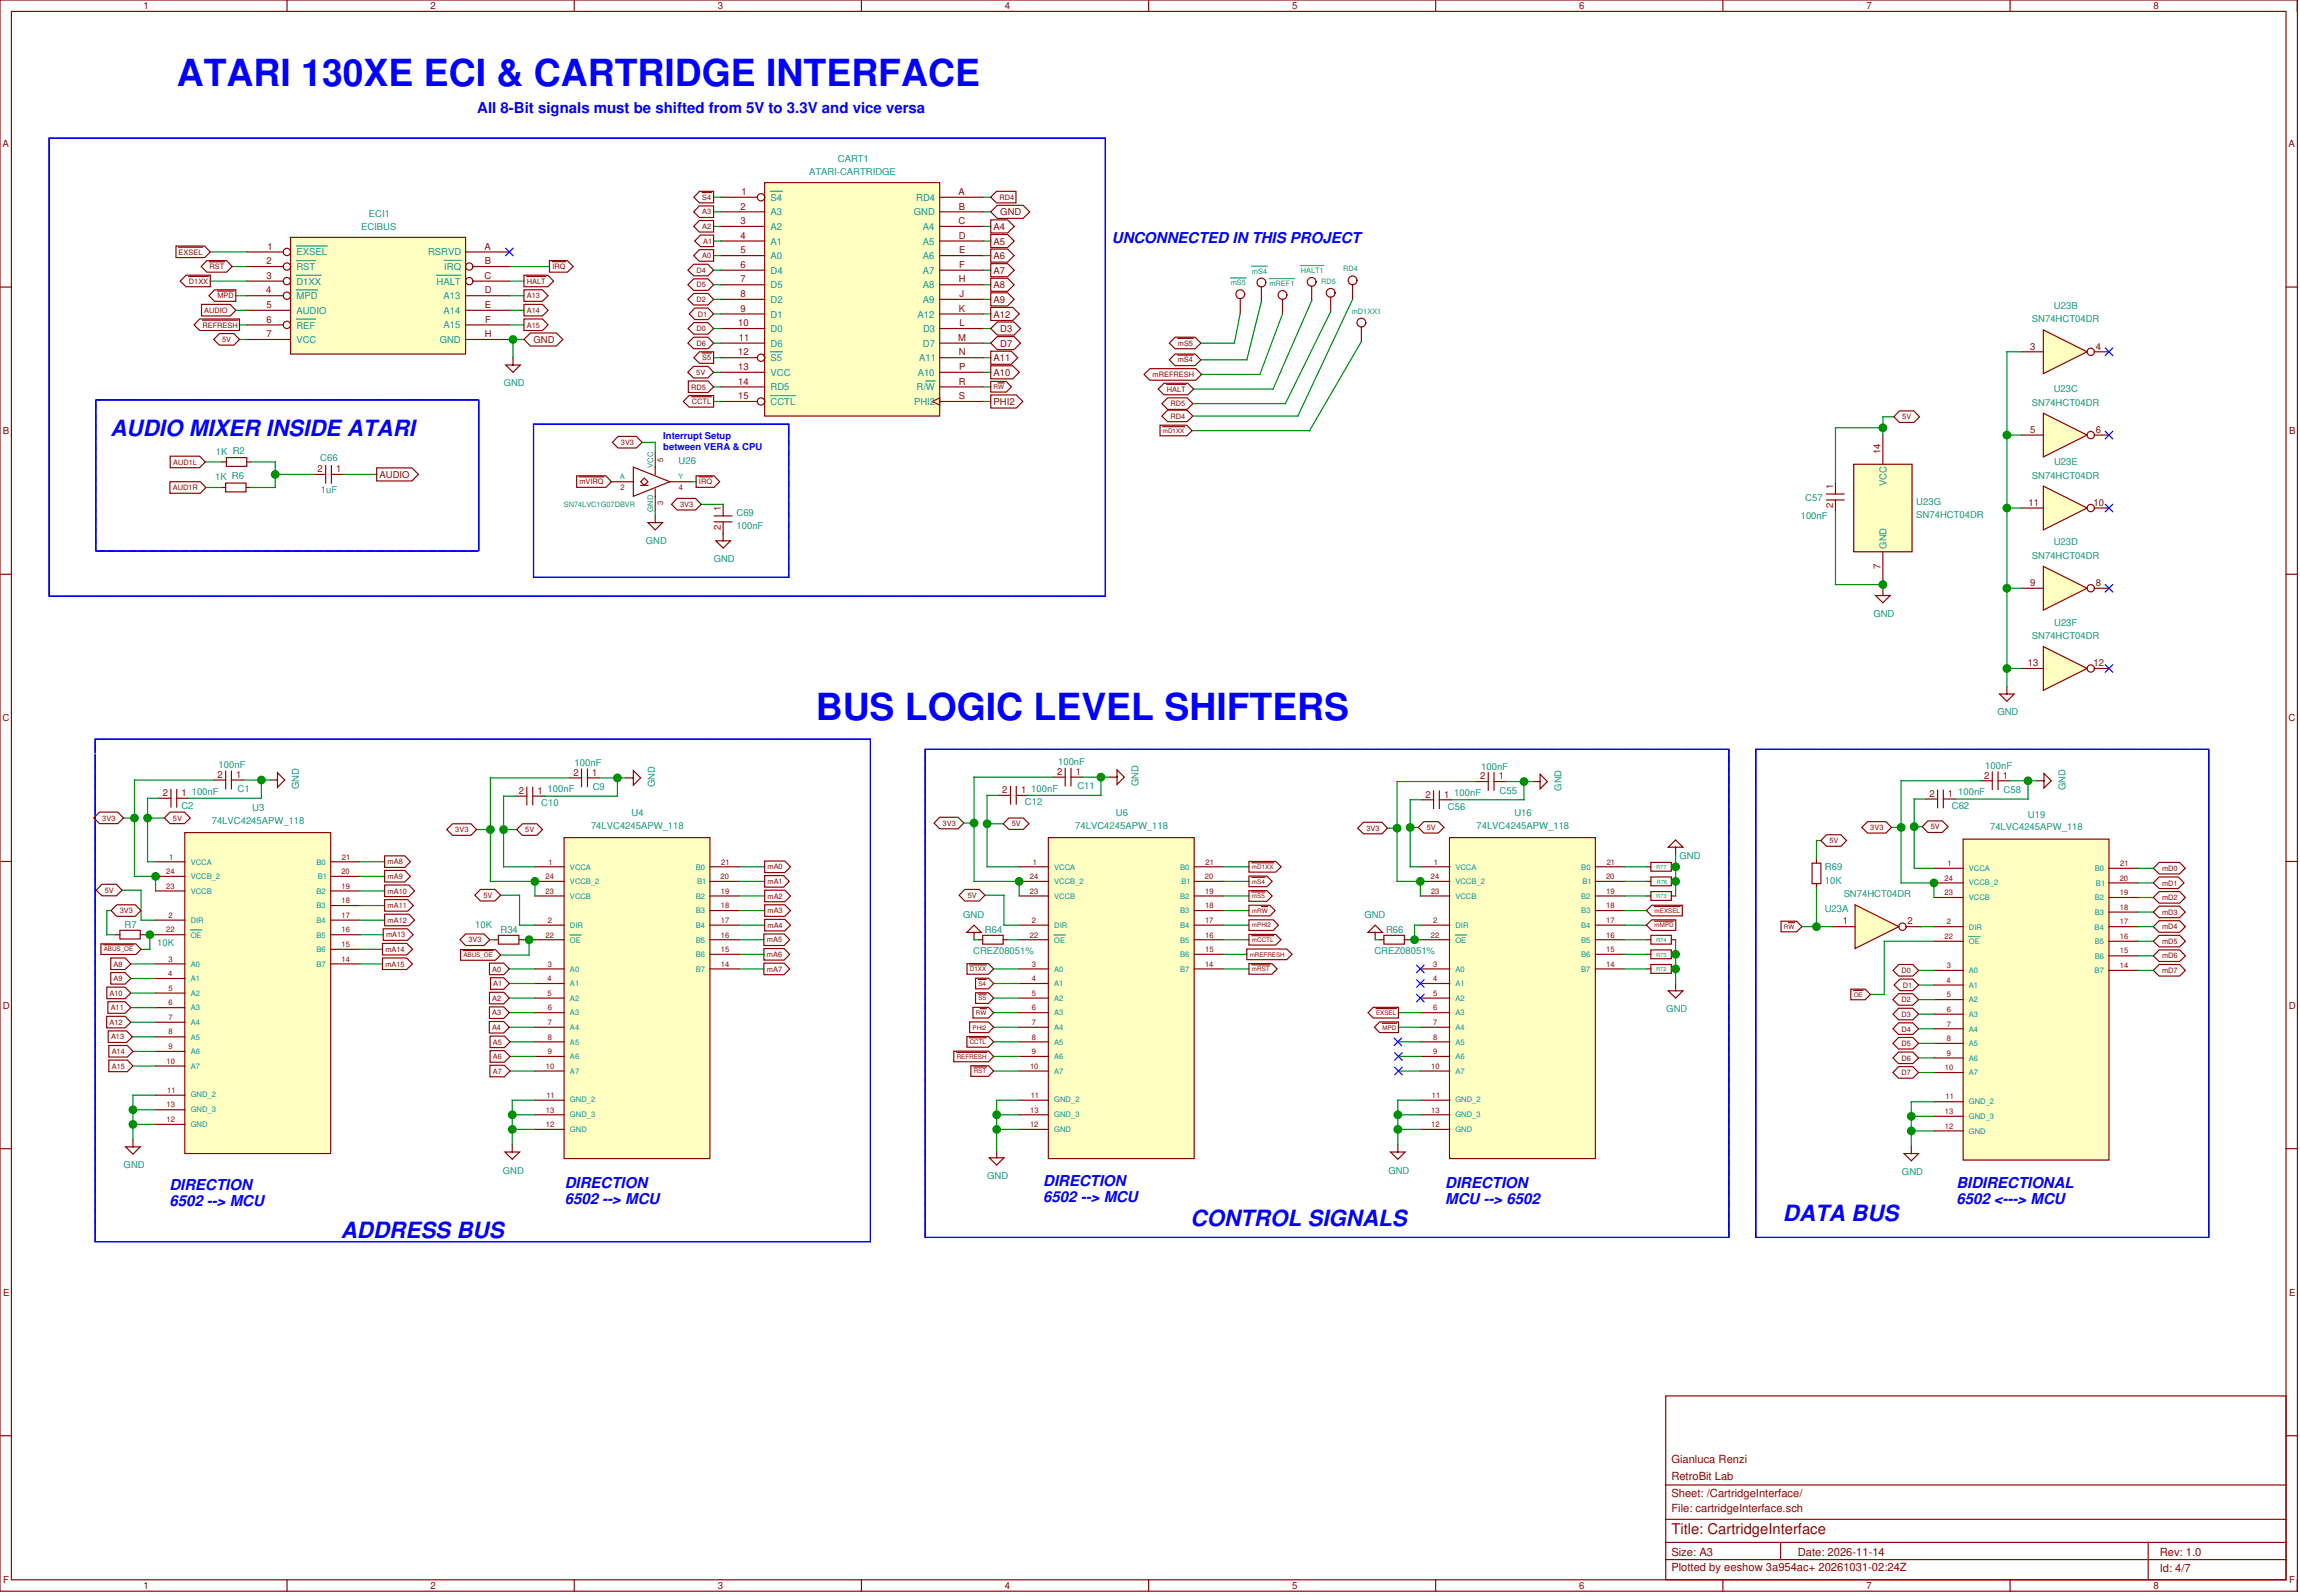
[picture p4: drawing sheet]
<svg xmlns="http://www.w3.org/2000/svg" width="334mm" height="231mm" viewBox="0 0 334 231" stroke-linecap="round" stroke-linejoin="round" font-family="sans-serif">
<defs><g id="words">
<g font-size="5.4" fill="#00f">
<text x="25.6" y="12.5">ATARI 130XE ECI &amp; CARTRIDGE INTERFACE</text>
<text x="118.4" y="104.5">BUS LOGIC LEVEL SHIFTERS</text>
</g>
<g font-size="3.2" fill="#00f">
<text x="16" y="63.3">AUDIO MIXER INSIDE ATARI</text>
<text x="49.5" y="179.6">ADDRESS BUS</text>
<text x="172.8" y="177.9">CONTROL SIGNALS</text>
<text x="258.7" y="177.2">DATA BUS</text>
</g>
<g font-size="2.2" fill="#00f">
<text x="69.3" y="16.4">All 8-Bit signals must be shifted from 5V to 3.3V and vice versa</text>
<text x="161.3" y="35.3">UNCONNECTED IN THIS PROJECT</text>
<text x="24.6" y="172.6">DIRECTION</text>
<text x="82" y="172.3">DIRECTION</text>
<text x="151.4" y="172.1">DIRECTION</text>
<text x="209.7" y="172.4">DIRECTION</text>
<text x="283.9" y="172.4">BIDIRECTIONAL</text>
<text x="24.6" y="175">6502 --&gt; MCU</text>
<text x="82" y="174.6">6502 --&gt; MCU</text>
<text x="151.4" y="174.4">6502 --&gt; MCU</text>
<text x="209.7" y="174.8">MCU --&gt; 6502</text>
<text x="283.9" y="174.8">6502 &lt;---&gt; MCU</text>
</g>
<text font-size="2.1" fill="#900000" x="242.5" y="222.5">Title: CartridgeInterface</text>
<g font-size="1.6" fill="#900000">
<text x="242.5" y="212.3">Gianluca Renzi</text>
<text x="242.5" y="214.8">RetroBit Lab</text>
<text x="242.5" y="217.1">Sheet: /CartridgeInterface/</text>
<text x="242.5" y="219.4">File: cartridgeInterface.sch</text>
<text x="242.5" y="225.7">Size: A3</text>
<text x="242.5" y="227.9">Plotted by eeshow 3a954ac+ 20261031-02:24Z</text>
<text x="260.9" y="225.7">Date: 2026-11-14</text>
<text x="313.4" y="225.7">Rev: 1.0</text>
<text x="313.4" y="228.1">Id: 4/7</text>
</g>
<g font-size="1.4" fill="#900000">
<text x="20.8" y="1.3">1</text>
<text x="62.5" y="1.3">2</text>
<text x="104.2" y="1.3">3</text>
<text x="145.8" y="1.3">4</text>
<text x="187.5" y="1.3">5</text>
<text x="229.2" y="1.3">6</text>
<text x="270.8" y="1.3">7</text>
<text x="312.5" y="1.3">8</text>
<text x=".4" y="21.3">A</text>
<text x="332.1" y="21.3">A</text>
<text x="107.6" y="28.3">1</text>
<text x="139.1" y="28.3">A</text>
<text x="107.4" y="34.6">4</text>
<text x="107.4" y="30.4">2</text>
<text x="107.4" y="32.5">3</text>
<text x="139.1" y="32.5">C</text>
<text x="139.1" y="34.6">D</text>
<text x="139.1" y="30.4">B</text>
<text x="144.2" y="33.4">A4</text>
<text x="144.2" y="35.5">A5</text>
<text x="145.1" y="31.2">GND</text>
<text x="38.7" y="38.3">2</text>
<text x="38.7" y="40.4">3</text>
<text x="38.8" y="36.2">1</text>
<text x="70.3" y="36.2">A</text>
<text x="70.3" y="40.4">C</text>
<text x="70.4" y="38.3">B</text>
<text x="107.4" y="36.7">5</text>
<text x="107.4" y="41">7</text>
<text x="107.4" y="38.9">6</text>
<text x="139.1" y="41">H</text>
<text x="139.2" y="36.8">E</text>
<text x="139.2" y="38.9">F</text>
<text x="144.2" y="37.6">A6</text>
<text x="144.2" y="39.7">A7</text>
<text x="144.2" y="41.8">A8</text>
<text x="38.6" y="42.6">4</text>
<text x="38.7" y="44.7">5</text>
<text x="38.7" y="46.8">6</text>
<text x="70.3" y="42.6">D</text>
<text x="70.4" y="44.7">E</text>
<text x="70.4" y="46.8">F</text>
<text x="107.1" y="47.3">10</text>
<text x="107.4" y="43.1">8</text>
<text x="107.4" y="45.2">9</text>
<text x="139.1" y="45.2">K</text>
<text x="139.2" y="47.3">L</text>
<text x="139.2" y="43.1">J</text>
<text x="144.2" y="43.9">A9</text>
<text x="144.2" y="46.1">A12</text>
<text x="38.7" y="48.9">7</text>
<text x="70.3" y="48.9">H</text>
<text x="77.4" y="49.8">GND</text>
<text x="107.1" y="51.6">12</text>
<text x="107.1" y="53.7">13</text>
<text x="107.2" y="49.5">11</text>
<text x="139.1" y="49.5">M</text>
<text x="139.1" y="51.6">N</text>
<text x="139.2" y="53.7">P</text>
<text x="144.2" y="52.4">A11</text>
<text x="145.1" y="48.2">D3</text>
<text x="145.1" y="50.3">D7</text>
<text x="294.6" y="50.7">3</text>
<text x="304.1" y="50.7">4</text>
<text x="107.1" y="55.8">14</text>
<text x="107.1" y="57.9">15</text>
<text x="139.1" y="55.8">R</text>
<text x="139.1" y="57.9">S</text>
<text x="144.2" y="54.5">A10</text>
<text x="144.2" y="58.8">PHI2</text>
<text x=".4" y="63">B</text>
<text x="272.9" y="65.9" transform="rotate(-90 272.9 65.9)">14</text>
<text x="294.6" y="62.8">5</text>
<text x="304.1" y="62.8">6</text>
<text x="332.1" y="63">B</text>
<text x="46.1" y="68.5">2</text>
<text x="48.8" y="68.5">1</text>
<text x="55.1" y="69.3">AUDIO</text>
<text x="266" y="71" transform="rotate(-90 266 71)">1</text>
<text x="104.6" y="76.9" transform="rotate(-90 104.6 76.9)">2</text>
<text x="104.6" y="74.2" transform="rotate(-90 104.6 74.2)">1</text>
<text x="266" y="73.7" transform="rotate(-90 266 73.7)">2</text>
<text x="294.3" y="73.4">11</text>
<text x="303.8" y="73.4">10</text>
<text x="272.9" y="82.5" transform="rotate(-90 272.9 82.5)">7</text>
<text x="294.6" y="85">9</text>
<text x="304.1" y="85">8</text>
<text x="294.2" y="96.6">13</text>
<text x="303.8" y="96.7">12</text>
<text x=".4" y="104.7">C</text>
<text x="332.1" y="104.7">C</text>
<text x="31.6" y="112.9">2</text>
<text x="34.3" y="112.9">1</text>
<text x="83.2" y="112.5">2</text>
<text x="85.9" y="112.5">1</text>
<text x="153.4" y="112.4">2</text>
<text x="156.1" y="112.4">1</text>
<text x="214.8" y="113.1">2</text>
<text x="217.5" y="113.1">1</text>
<text x="287.9" y="113">2</text>
<text x="290.6" y="113">1</text>
<text x="23.6" y="115.5">2</text>
<text x="26.3" y="115.5">1</text>
<text x="75.3" y="115.2">2</text>
<text x="78" y="115.2">1</text>
<text x="145.4" y="115.1">2</text>
<text x="148.2" y="115.1">1</text>
<text x="206.8" y="115.7">2</text>
<text x="209.5" y="115.7">1</text>
<text x="280" y="115.6">2</text>
<text x="282.6" y="115.6">1</text>
<text x="267.4" y="134.1">1</text>
<text x="276.8" y="134.1">2</text>
<text x=".4" y="146.3">D</text>
<text x="332.1" y="146.3">D</text>
<text x=".4" y="188">E</text>
<text x="332.1" y="188">E</text>
<text x=".5" y="229.7">F</text>
<text x="20.8" y="230.6">1</text>
<text x="62.5" y="230.6">2</text>
<text x="104.2" y="230.5">3</text>
<text x="145.8" y="230.6">4</text>
<text x="187.5" y="230.5">5</text>
<text x="229.2" y="230.5">6</text>
<text x="270.8" y="230.6">7</text>
<text x="312.5" y="230.5">8</text>
<text x="332.2" y="229.7">F</text>
</g>
<g font-size="1.4" fill="#009090">
<text x="121.6" y="23.5">CART1</text>
<text x="111.8" y="29.1">S4</text>
<text x="117.4" y="25.5">ATARI-CARTRIDGE</text>
<text x="132.9" y="29.1">RD4</text>
<text x="52.4" y="33.4">ECIBUS</text>
<text x="53.5" y="31.4">ECI1</text>
<text x="111.8" y="31.2">A3</text>
<text x="111.8" y="33.4">A2</text>
<text x="111.8" y="35.5">A1</text>
<text x="132.6" y="31.2">GND</text>
<text x="133.9" y="33.4">A4</text>
<text x="133.9" y="35.5">A5</text>
<text x="43" y="37.1">EXSEL</text>
<text x="43" y="39.2">RST</text>
<text x="43" y="41.3">D1XX</text>
<text x="62.1" y="37.1">RSRVD</text>
<text x="63.3" y="41.3">HALT</text>
<text x="64.5" y="39.2">IRQ</text>
<text x="111.8" y="37.6">A0</text>
<text x="111.8" y="39.7">D4</text>
<text x="111.8" y="41.8">D5</text>
<text x="133.9" y="39.7">A7</text>
<text x="133.9" y="37.6">A6</text>
<text x="133.9" y="41.8">A8</text>
<text x="43" y="43.4">MPD</text>
<text x="43" y="45.5">AUDIO</text>
<text x="43" y="47.7">REF</text>
<text x="64.3" y="45.6">A14</text>
<text x="64.4" y="47.7">A15</text>
<text x="64.4" y="43.4">A13</text>
<text x="111.8" y="44">D2</text>
<text x="111.8" y="46.1">D1</text>
<text x="133.1" y="46.1">A12</text>
<text x="133.9" y="43.9">A9</text>
<text x="294.8" y="46.8">SN74HCT04DR</text>
<text x="298" y="44.9">U23B</text>
<text x="43" y="49.8">VCC</text>
<text x="63.8" y="49.8">GND</text>
<text x="111.8" y="48.2">D0</text>
<text x="111.8" y="50.3">D6</text>
<text x="111.8" y="52.4">S5</text>
<text x="133.4" y="52.4">A11</text>
<text x="133.9" y="50.3">D7</text>
<text x="133.9" y="48.2">D3</text>
<text x="73.1" y="56.1">GND</text>
<text x="111.8" y="54.5">VCC</text>
<text x="111.8" y="56.6">RD5</text>
<text x="111.8" y="58.8">CCTL</text>
<text x="132.6" y="58.8">PHI2</text>
<text x="133" y="56.7">R/W</text>
<text x="133.2" y="54.5">A10</text>
<text x="294.8" y="58.9">SN74HCT04DR</text>
<text x="298" y="56.9">U23C</text>
<text x="31.3" y="66">1K R2</text>
<text x="31.2" y="69.7">1K R6</text>
<text x="46.5" y="66.9">C66</text>
<text x="46.6" y="71.6">1uF</text>
<text x="98.5" y="67.3">U26</text>
<text x="273.7" y="70.6" transform="rotate(-90 273.7 70.6)">VCC</text>
<text x="294.8" y="69.4">SN74HCT04DR</text>
<text x="298" y="67.5">U23E</text>
<text x="106.9" y="76.8">100nF</text>
<text x="106.9" y="74.8">C69</text>
<text x="261.3" y="75.3">100nF</text>
<text x="261.9" y="72.6">C57</text>
<text x="278.1" y="75.2">SN74HCT04DR</text>
<text x="278.1" y="73.2">U23G</text>
<text x="93.7" y="78.9">GND</text>
<text x="103.6" y="81.6">GND</text>
<text x="273.7" y="79.6" transform="rotate(-90 273.7 79.6)">GND</text>
<text x="294.8" y="81.1">SN74HCT04DR</text>
<text x="298" y="79.1">U23D</text>
<text x="271.8" y="89.5">GND</text>
<text x="294.8" y="92.7">SN74HCT04DR</text>
<text x="298.1" y="90.8">U23F</text>
<text x="289.8" y="103.8">GND</text>
<text x="31.7" y="111.5">100nF</text>
<text x="83.4" y="111.2">100nF</text>
<text x="153.5" y="111">100nF</text>
<text x="214.9" y="111.7">100nF</text>
<text x="288.1" y="111.6">100nF</text>
<text x="26.3" y="117.4">C2</text>
<text x="27.8" y="115.3">100nF</text>
<text x="30.7" y="119.5">74LVC4245APW_118</text>
<text x="34.5" y="115">C1</text>
<text x="36.6" y="117.7">U3</text>
<text x="43.4" y="114.5" transform="rotate(-90 43.4 114.5)">GND</text>
<text x="78.5" y="117">C10</text>
<text x="79.5" y="115">100nF</text>
<text x="86" y="114.6">C9</text>
<text x="91.6" y="118.5">U4</text>
<text x="95" y="114.2" transform="rotate(-90 95 114.2)">GND</text>
<text x="148.7" y="116.9">C12</text>
<text x="149.6" y="114.9">100nF</text>
<text x="156.3" y="114.5">C11</text>
<text x="161.9" y="118.5">U6</text>
<text x="165.2" y="114.1" transform="rotate(-90 165.2 114.1)">GND</text>
<text x="210.1" y="117.5">C56</text>
<text x="211" y="115.5">100nF</text>
<text x="217.6" y="115.2">C55</text>
<text x="219.7" y="118.5">U16</text>
<text x="226.6" y="114.7" transform="rotate(-90 226.6 114.7)">GND</text>
<text x="283.2" y="117.4">C62</text>
<text x="284.1" y="115.4">100nF</text>
<text x="290.7" y="115.1">C58</text>
<text x="294.3" y="118.7">U19</text>
<text x="299.7" y="114.6" transform="rotate(-90 299.7 114.6)">GND</text>
<text x="85.8" y="120.3">74LVC4245APW_118</text>
<text x="156" y="120.3">74LVC4245APW_118</text>
<text x="214.2" y="120.3">74LVC4245APW_118</text>
<text x="243.7" y="124.6">GND</text>
<text x="288.8" y="120.5">74LVC4245APW_118</text>
<text x="264.8" y="128.2">10K</text>
<text x="264.8" y="126.3">R69</text>
<text x="267.5" y="130.2">SN74HCT04DR</text>
<text x="18.1" y="134.7">R7</text>
<text x="22.8" y="137.3">10K</text>
<text x="68.9" y="134.6">10K</text>
<text x="72.6" y="135.4">R34</text>
<text x="139.8" y="133.2">GND</text>
<text x="142.9" y="135.4">R64</text>
<text x="198" y="133.2">GND</text>
<text x="201.1" y="135.4">R66</text>
<text x="264.8" y="132.3">U23A</text>
<text x="141.2" y="138.5">CREZ08051%</text>
<text x="199.4" y="138.5">CREZ08051%</text>
<text x="241.8" y="146.9">GND</text>
<text x="17.9" y="169.5">GND</text>
<text x="73" y="170.3">GND</text>
<text x="143.2" y="171.1">GND</text>
<text x="201.5" y="170.3">GND</text>
<text x="276" y="170.5">GND</text>
</g>
<g font-size="1.4" fill="#00f">
<text x="96.2" y="63.7">Interrupt Setup</text>
<text x="96.2" y="65.3">between VERA &amp; CPU</text>
</g>
<g font-size="1.1" fill="#900000">
<text x="101.9" y="29">S4</text>
<text x="145" y="29">RD4</text>
<text x="101.9" y="33.2">A2</text>
<text x="101.9" y="31.1">A3</text>
<text x="102.1" y="35.4">A1</text>
<text x="25.9" y="36.9">EXSEL</text>
<text x="27.4" y="41.2">D1XX</text>
<text x="30.4" y="39.1">RST</text>
<text x="76.4" y="41.2">HALT</text>
<text x="80.1" y="39">IRQ</text>
<text x="101" y="39.6">D4</text>
<text x="101.1" y="41.7">D5</text>
<text x="101.9" y="37.5">A0</text>
<text x="29.4" y="47.5">REFRESH</text>
<text x="29.6" y="45.4">AUDIO</text>
<text x="31.6" y="43.3">MPD</text>
<text x="76.4" y="43.3">A13</text>
<text x="76.4" y="45.4">A14</text>
<text x="76.4" y="47.5">A15</text>
<text x="101.1" y="43.8">D2</text>
<text x="101.2" y="45.9">D1</text>
<text x="32.2" y="49.6">5V</text>
<text x="101.1" y="50.2">D6</text>
<text x="101.1" y="48.1">D0</text>
<text x="101.9" y="52.3">S5</text>
<text x="170.9" y="52.6">mS4</text>
<text x="170.9" y="50.2">mS5</text>
<text x="100.3" y="56.5">RD5</text>
<text x="100.4" y="58.6">CCTL</text>
<text x="101" y="54.4">5V</text>
<text x="167.2" y="54.7">mREFRESH</text>
<text x="169.3" y="56.8">HALT</text>
<text x="169.8" y="58.9">RD5</text>
<text x="90.1" y="64.6">3V3</text>
<text x="169.8" y="60.8">RD4</text>
<text x="276" y="60.9">5V</text>
<text x="25.1" y="71.1">AUD1R</text>
<text x="25.1" y="67.4">AUD1L</text>
<text x="84.1" y="70.3">mVIRQ</text>
<text x="90" y="71.1">2</text>
<text x="96.2" y="67" transform="rotate(-90 96.2 67)">5</text>
<text x="98.5" y="71.1">4</text>
<text x="101.4" y="70.3">IRQ</text>
<text x="96.2" y="73.3" transform="rotate(-90 96.2 73.3)">3</text>
<text x="98.7" y="73.6">3V3</text>
<text x="14.8" y="119.1">3V3</text>
<text x="25.1" y="119.1">5V</text>
<text x="136.8" y="119.8">3V3</text>
<text x="146.8" y="119.9">5V</text>
<text x="24.6" y="124.7">1</text>
<text x="49.6" y="124.7">21</text>
<text x="56.2" y="125.4">mA8</text>
<text x="66.1" y="120.8">3V3</text>
<text x="76.2" y="120.8">5V</text>
<text x="79.6" y="125.5">1</text>
<text x="104.6" y="125.5">21</text>
<text x="149.9" y="125.5">1</text>
<text x="174.9" y="125.5">21</text>
<text x="198.3" y="120.5">3V3</text>
<text x="207" y="120.4">5V</text>
<text x="208.1" y="125.5">1</text>
<text x="233.1" y="125.5">21</text>
<text x="265.4" y="122.4">5V</text>
<text x="271.4" y="120.4">3V3</text>
<text x="280.1" y="120.3">5V</text>
<text x="282.6" y="125.7">1</text>
<text x="307.7" y="125.7">21</text>
<text x="15.2" y="129.5">5V</text>
<text x="24.1" y="126.8">24</text>
<text x="24.1" y="128.9">23</text>
<text x="49.5" y="126.8">20</text>
<text x="49.6" y="131">18</text>
<text x="49.6" y="128.9">19</text>
<text x="56.2" y="127.5">mA9</text>
<text x="56.2" y="129.7">mA10</text>
<text x="56.2" y="131.8">mA11</text>
<text x="70.1" y="130.3">5V</text>
<text x="79.2" y="127.6">24</text>
<text x="79.2" y="129.7">23</text>
<text x="104.6" y="127.6">20</text>
<text x="104.6" y="131.8">18</text>
<text x="104.6" y="129.7">19</text>
<text x="111.4" y="126.1">mA0</text>
<text x="111.4" y="130.4">mA2</text>
<text x="111.4" y="128.3">mA1</text>
<text x="140.4" y="130.3">5V</text>
<text x="149.4" y="127.6">24</text>
<text x="149.4" y="129.7">23</text>
<text x="174.8" y="127.6">20</text>
<text x="174.9" y="131.8">18</text>
<text x="174.9" y="129.7">19</text>
<text x="207.6" y="127.6">24</text>
<text x="207.6" y="129.7">23</text>
<text x="233" y="127.6">20</text>
<text x="233.1" y="131.8">18</text>
<text x="233.1" y="129.7">19</text>
<text x="282.2" y="127.8">24</text>
<text x="282.2" y="129.9">23</text>
<text x="307.6" y="127.8">20</text>
<text x="307.6" y="132">18</text>
<text x="307.6" y="129.9">19</text>
<text x="313.7" y="126.4">mD0</text>
<text x="313.7" y="128.5">mD1</text>
<text x="313.7" y="130.6">mD2</text>
<text x="17.4" y="132.5">3V3</text>
<text x="24.1" y="135.3">22</text>
<text x="24.4" y="133.2">2</text>
<text x="49.6" y="133.2">17</text>
<text x="49.6" y="137.4">15</text>
<text x="49.6" y="135.3">16</text>
<text x="56" y="136">mA13</text>
<text x="56.2" y="133.9">mA12</text>
<text x="68" y="136.7">3V3</text>
<text x="79.2" y="136">22</text>
<text x="79.5" y="133.9">2</text>
<text x="104.6" y="133.9">17</text>
<text x="104.6" y="136">16</text>
<text x="111.3" y="136.7">mA5</text>
<text x="111.4" y="134.6">mA4</text>
<text x="111.4" y="132.5">mA3</text>
<text x="149.4" y="136">22</text>
<text x="149.7" y="133.9">2</text>
<text x="174.9" y="133.9">17</text>
<text x="174.9" y="136">16</text>
<text x="207.6" y="136">22</text>
<text x="207.9" y="133.9">2</text>
<text x="233.1" y="133.9">17</text>
<text x="233.1" y="136">16</text>
<text x="282.2" y="136.2">22</text>
<text x="282.5" y="134.1">2</text>
<text x="307.6" y="134.1">17</text>
<text x="307.6" y="136.2">16</text>
<text x="313.7" y="132.7">mD3</text>
<text x="313.7" y="137">mD5</text>
<text x="313.7" y="134.8">mD4</text>
<text x="16.5" y="140.2">A8</text>
<text x="16.5" y="142.4">A9</text>
<text x="24.4" y="141.6">4</text>
<text x="24.4" y="143.7">5</text>
<text x="24.4" y="139.5">3</text>
<text x="49.6" y="139.5">14</text>
<text x="55.9" y="138.1">mA14</text>
<text x="55.9" y="140.2">mA15</text>
<text x="71.4" y="141">A0</text>
<text x="71.6" y="143.1">A1</text>
<text x="79.5" y="142.4">4</text>
<text x="79.5" y="140.3">3</text>
<text x="104.6" y="140.3">14</text>
<text x="104.6" y="138.1">15</text>
<text x="111.3" y="138.8">mA6</text>
<text x="111.3" y="141">mA7</text>
<text x="149.7" y="142.4">4</text>
<text x="149.7" y="140.3">3</text>
<text x="174.9" y="140.3">14</text>
<text x="174.9" y="138.1">15</text>
<text x="207.9" y="142.4">4</text>
<text x="207.9" y="140.3">3</text>
<text x="233.1" y="140.3">14</text>
<text x="233.1" y="138.1">15</text>
<text x="275.9" y="141.2">D0</text>
<text x="276.1" y="143.3">D1</text>
<text x="282.5" y="142.6">4</text>
<text x="282.5" y="140.5">3</text>
<text x="307.6" y="140.5">14</text>
<text x="307.6" y="138.3">15</text>
<text x="313.7" y="139.1">mD6</text>
<text x="313.7" y="141.2">mD7</text>
<text x="15.9" y="148.7">A12</text>
<text x="15.9" y="144.5">A10</text>
<text x="16.1" y="146.6">A11</text>
<text x="24.4" y="148">7</text>
<text x="24.4" y="145.9">6</text>
<text x="71.4" y="149.4">A4</text>
<text x="71.4" y="145.2">A2</text>
<text x="71.4" y="147.3">A3</text>
<text x="79.5" y="144.5">5</text>
<text x="79.5" y="148.7">7</text>
<text x="79.5" y="146.6">6</text>
<text x="149.7" y="144.5">5</text>
<text x="149.7" y="148.7">7</text>
<text x="149.7" y="146.6">6</text>
<text x="207.9" y="144.5">5</text>
<text x="207.9" y="148.7">7</text>
<text x="207.9" y="146.6">6</text>
<text x="275.9" y="149.7">D4</text>
<text x="275.9" y="145.4">D2</text>
<text x="275.9" y="147.5">D3</text>
<text x="282.5" y="144.7">5</text>
<text x="282.5" y="148.9">7</text>
<text x="282.5" y="146.8">6</text>
<text x="16.1" y="150.8">A13</text>
<text x="16.2" y="153">A14</text>
<text x="16.2" y="155.1">A15</text>
<text x="24.2" y="154.3">10</text>
<text x="24.4" y="150.1">8</text>
<text x="24.4" y="152.2">9</text>
<text x="71.5" y="155.8">A7</text>
<text x="71.5" y="151.5">A5</text>
<text x="71.5" y="153.7">A6</text>
<text x="79.2" y="155.1">10</text>
<text x="79.5" y="150.8">8</text>
<text x="79.5" y="153">9</text>
<text x="149.5" y="155.1">10</text>
<text x="149.7" y="150.8">8</text>
<text x="149.7" y="153">9</text>
<text x="207.7" y="155.1">10</text>
<text x="207.9" y="150.8">8</text>
<text x="207.9" y="153">9</text>
<text x="275.9" y="153.9">D6</text>
<text x="275.9" y="151.8">D5</text>
<text x="282.2" y="155.3">10</text>
<text x="282.5" y="151">8</text>
<text x="282.5" y="153.2">9</text>
<text x="24.2" y="160.7">13</text>
<text x="24.3" y="158.6">11</text>
<text x="79.2" y="161.4">13</text>
<text x="79.3" y="159.3">11</text>
<text x="149.5" y="161.4">13</text>
<text x="149.6" y="159.3">11</text>
<text x="207.7" y="161.4">13</text>
<text x="207.8" y="159.3">11</text>
<text x="275.9" y="156">D7</text>
<text x="282.2" y="161.6">13</text>
<text x="282.3" y="159.5">11</text>
<text x="24.2" y="162.8">12</text>
<text x="79.2" y="163.6">12</text>
<text x="149.5" y="163.6">12</text>
<text x="207.7" y="163.6">12</text>
<text x="282.2" y="163.8">12</text>
</g>
<g font-size="1.1" fill="#009090">
<text x="178.6" y="41.4">mS5</text>
<text x="181.7" y="39.7">mS4</text>
<text x="184.2" y="41.5">mREF1</text>
<text x="188.7" y="39.6">HALT1</text>
<text x="191.7" y="41.2">RD5</text>
<text x="194.9" y="39.4">RD4</text>
<text x="196.1" y="45.5">mD1XX1</text>
<text x="90" y="69.6">A</text>
<text x="94.8" y="67.8" transform="rotate(-90 94.8 67.8)">VCC</text>
<text x="98.4" y="69.6">Y</text>
<text x="81.8" y="73.6">SN74LVC1G07DBVR</text>
<text x="94.8" y="74.2" transform="rotate(-90 94.8 74.2)">GND</text>
<text x="27.7" y="125.4">VCCA</text>
<text x="45.9" y="125.4">B0</text>
<text x="27.7" y="129.7">VCCB</text>
<text x="27.7" y="127.5">VCCB_2</text>
<text x="45.9" y="129.7">B2</text>
<text x="45.9" y="131.8">B3</text>
<text x="46.1" y="127.6">B1</text>
<text x="82.7" y="126.2">VCCA</text>
<text x="82.7" y="130.4">VCCB</text>
<text x="82.7" y="128.2">VCCB_2</text>
<text x="101" y="130.4">B2</text>
<text x="101" y="126.2">B0</text>
<text x="101.1" y="128.3">B1</text>
<text x="153" y="126.2">VCCA</text>
<text x="153" y="130.4">VCCB</text>
<text x="153" y="128.2">VCCB_2</text>
<text x="171.2" y="130.4">B2</text>
<text x="171.2" y="126.2">B0</text>
<text x="171.4" y="128.3">B1</text>
<text x="211.2" y="126.2">VCCA</text>
<text x="211.2" y="130.4">VCCB</text>
<text x="211.2" y="128.2">VCCB_2</text>
<text x="229.4" y="130.4">B2</text>
<text x="229.4" y="126.2">B0</text>
<text x="229.6" y="128.3">B1</text>
<text x="285.7" y="126.4">VCCA</text>
<text x="285.7" y="130.6">VCCB</text>
<text x="285.7" y="128.4">VCCB_2</text>
<text x="303.9" y="130.6">B2</text>
<text x="303.9" y="126.4">B0</text>
<text x="304.1" y="128.5">B1</text>
<text x="27.7" y="133.9">DIR</text>
<text x="27.7" y="136">OE</text>
<text x="45.9" y="133.9">B4</text>
<text x="45.9" y="136">B5</text>
<text x="82.7" y="134.7">DIR</text>
<text x="82.7" y="136.8">OE</text>
<text x="101" y="134.7">B4</text>
<text x="101" y="136.8">B5</text>
<text x="101" y="132.5">B3</text>
<text x="153" y="134.7">DIR</text>
<text x="153" y="136.8">OE</text>
<text x="171.2" y="134.7">B4</text>
<text x="171.2" y="136.8">B5</text>
<text x="171.2" y="132.5">B3</text>
<text x="211.2" y="134.7">DIR</text>
<text x="211.2" y="136.8">OE</text>
<text x="229.4" y="134.7">B4</text>
<text x="229.4" y="136.8">B5</text>
<text x="229.4" y="132.5">B3</text>
<text x="285.7" y="134.9">DIR</text>
<text x="285.7" y="137">OE</text>
<text x="303.9" y="134.9">B4</text>
<text x="303.9" y="137">B5</text>
<text x="303.9" y="132.7">B3</text>
<text x="27.7" y="140.3">A0</text>
<text x="27.7" y="142.4">A1</text>
<text x="45.9" y="140.3">B7</text>
<text x="45.9" y="138.1">B6</text>
<text x="82.7" y="141">A0</text>
<text x="82.7" y="143.1">A1</text>
<text x="101" y="141">B7</text>
<text x="101" y="138.9">B6</text>
<text x="153" y="141">A0</text>
<text x="153" y="143.1">A1</text>
<text x="171.2" y="141">B7</text>
<text x="171.2" y="138.9">B6</text>
<text x="211.2" y="141">A0</text>
<text x="211.2" y="143.1">A1</text>
<text x="229.4" y="141">B7</text>
<text x="229.4" y="138.9">B6</text>
<text x="285.7" y="141.2">A0</text>
<text x="285.7" y="143.3">A1</text>
<text x="303.9" y="141.2">B7</text>
<text x="303.9" y="139.1">B6</text>
<text x="27.7" y="144.5">A2</text>
<text x="27.7" y="146.6">A3</text>
<text x="27.7" y="148.7">A4</text>
<text x="82.7" y="145.2">A2</text>
<text x="82.7" y="147.3">A3</text>
<text x="82.7" y="149.5">A4</text>
<text x="153" y="145.2">A2</text>
<text x="153" y="147.3">A3</text>
<text x="153" y="149.5">A4</text>
<text x="211.2" y="145.2">A2</text>
<text x="211.2" y="147.3">A3</text>
<text x="211.2" y="149.5">A4</text>
<text x="285.7" y="145.5">A2</text>
<text x="285.7" y="147.6">A3</text>
<text x="285.7" y="149.7">A4</text>
<text x="27.7" y="155.1">A7</text>
<text x="27.7" y="150.8">A5</text>
<text x="27.7" y="153">A6</text>
<text x="82.7" y="155.8">A7</text>
<text x="82.7" y="151.6">A5</text>
<text x="82.7" y="153.7">A6</text>
<text x="153" y="155.8">A7</text>
<text x="153" y="151.6">A5</text>
<text x="153" y="153.7">A6</text>
<text x="211.2" y="155.8">A7</text>
<text x="211.2" y="151.6">A5</text>
<text x="211.2" y="153.7">A6</text>
<text x="285.7" y="151.8">A5</text>
<text x="285.7" y="153.9">A6</text>
<text x="27.7" y="159.2">GND_2</text>
<text x="27.7" y="161.3">GND_3</text>
<text x="82.7" y="160">GND_2</text>
<text x="153" y="160">GND_2</text>
<text x="211.2" y="160">GND_2</text>
<text x="285.7" y="156">A7</text>
<text x="285.7" y="160.2">GND_2</text>
<text x="27.7" y="163.5">GND</text>
<text x="82.7" y="164.3">GND</text>
<text x="82.7" y="162.1">GND_3</text>
<text x="153" y="164.3">GND</text>
<text x="153" y="162.1">GND_3</text>
<text x="211.2" y="164.3">GND</text>
<text x="211.2" y="162.1">GND_3</text>
<text x="285.7" y="164.5">GND</text>
<text x="285.7" y="162.3">GND_3</text>
</g>
<g font-size=".9" fill="#900000">
<text x="144.2" y="56.5">RW</text>
<text x="168.7" y="62.8">mD1XX</text>
<text x="181.7" y="130.3">mS5</text>
<text x="181.7" y="128.2">mS4</text>
<text x="181.7" y="126.1">mD1XX</text>
<text x="15" y="138">ABUS_OE</text>
<text x="181.7" y="136.7">mCCTL</text>
<text x="181.7" y="134.6">mPHI2</text>
<text x="181.7" y="132.4">mRW</text>
<text x="240.1" y="134.6">mMPD</text>
<text x="240.1" y="132.4">mEXSEL</text>
<text x="258.8" y="134.8">RW</text>
<text x="67.2" y="138.8">ABUS_OE</text>
<text x="140.7" y="140.9">D1XX</text>
<text x="142" y="143">S4</text>
<text x="181.3" y="138.8">mREFRESH</text>
<text x="181.7" y="140.9">mRST</text>
<text x="141.1" y="149.4">PHI2</text>
<text x="141.6" y="147.3">RW</text>
<text x="142" y="145.1">S5</text>
<text x="199.7" y="147.3">EXSEL</text>
<text x="200.6" y="149.4">MPD</text>
<text x="269" y="144.6">OE</text>
<text x="138.8" y="153.6">REFRESH</text>
<text x="140.7" y="151.5">CCTL</text>
<text x="141.3" y="155.7">RST</text>
</g>
<g font-size=".8" fill="#009090">
<text x="240.3" y="126.1">R77</text>
<text x="240.3" y="130.3">R73</text>
<text x="240.4" y="128.2">R76</text>
<text x="240.3" y="136.7">R74</text>
<text x="240.3" y="138.8">R75</text>
<text x="240.3" y="140.9">R72</text>
</g>
</g></defs>
<g fill="#ffffc2">
<path d="M110.9 26.5h25.4v33.9h-25.4z"/>
<path d="M81.8 121.5h21.2v46.6h-21.2z"/>
<path d="M26.8 120.8h21.2v46.6h-21.2z"/>
<path d="M210.3 121.5h21.2v46.6h-21.2z"/>
<path d="M152.1 121.5h21.2v46.6h-21.2z"/>
<path d="M284.8 121.8h21.2v46.5h-21.2z"/>
<path d="M42.2 34.4h25.4v17h-25.4z"/>
<path d="M269.2 131.3l6.3 3.2-6.3 3.1z"/>
<path d="M296.5 47.9l6.3 3.1-6.3 3.2z"/>
<path d="M296.5 60l6.3 3.1-6.3 3.2z"/>
<path d="M296.5 82.2l6.3 3.2-6.3 3.1z"/>
<path d="M296.5 70.5l6.3 3.2-6.3 3.2z"/>
<path d="M296.5 93.8l6.3 3.2-6.3 3.2z"/>
<path d="M269 67.4h8.4v12.7h-8.4z"/>
</g>
<g fill="none" stroke="#900000" stroke-width=".17">
<path d="M0 0h333.4v230.9h-333.4zM1.7 1.7h330v227.5h-330zM41.6 0v1.7M83.3 0v1.7M125 0v1.7M166.7 0v1.7M208.3 0v1.7M250 0v1.7M291.7 0v1.7M333.3 0v1.7M35.8 36.6h5.3M35.8 38.7h5.3"/>
<path d="M42.2 34.4h25.4v17h-25.4zM67.6 36.6h6.3M68.6 38.7h5.3M104.6 28.6h5.3M104.6 30.7h6.3M104.6 32.9h6.3M104.6 35h6.3M104.6 37.1h6.3M104.6 39.2h6.3M110.9 26.5h25.4v33.9h-25.4zM136.3 28.6h6.4M136.3 30.7h6.4"/>
<path d="M136.3 32.9h6.4M136.3 35h6.4M136.3 37.1h6.4M136.3 39.2h6.4M0 41.6h1.7M35.8 40.8h5.3M35.8 42.9h5.3M35.8 45h6.4M35.8 47.1h5.3M35.8 49.3h6.4M67.6 42.9h6.3M67.6 45h6.3"/>
<path d="M67.6 47.1h6.3M67.6 49.3h6.3M68.6 40.8h5.3M74.4 51.9v1.1h1.1l-1.1 1-1-1h1M104.6 47.7h6.3M104.6 49.8h6.3M104.6 51.9h5.3M104.6 54h6.3M104.6 56.1h6.3M104.6 58.3h5.3M104.6 41.3h6.3M104.6 43.4h6.3"/>
<path d="M104.6 45.6h6.3M135.3 58.3l1-.6v1.1zM136.3 47.7h6.4M136.3 49.8h6.4M136.3 51.9h6.4M136.3 54h6.4M136.3 56.1h6.4M136.3 58.3h6.4M136.3 41.3h6.4M136.3 43.4h6.4M136.3 45.6h6.4M180 43.3v2.1"/>
<path d="M183 41.6v2.1M186.1 43.4v2.2M190.3 41.5v2.1M193.1 43.1v2.1M196.3 41.3v2.1M197.5 47.4v2.2M293.3 51h3.2M296.5 47.9l6.3 3.1-6.3 3.2zM296.5 60l6.3 3.1-6.3 3.2zM303.9 51h2.1M331.7 41.6h1.7M32.1 70.7h.6"/>
<path d="M32.2 67h.7M32.7 70.1h3v1.3h-3zM32.9 66.4h2.9v1.3h-2.9zM35.7 70.7h.6M35.8 67h.6M45.6 68.8h1.7M47.3 67.6v2.5M48.1 67.6v2.5M48.1 68.8h1.7M88.7 69.9h3.2M91.9 67.8l5.3 2.1-5.3 2.1zM93 69.9l.5-.5 .5 .5-.5 .5z"/>
<path d="M93 70.4h1M95.1 74.8v1h1l-1 1.1-1.1-1.1h1.1M95.1 65.7v3.1M95.1 71v3.1M97.2 69.9h3.2M103.7 75.7h2.5M103.7 74.9h2.5M104.9 75.7v2.8h1.1l-1.1 1-1-1h1M104.9 73.2v1.7M265 72.5h2.6M265 71.7h2.6M266.3 70v1.7"/>
<path d="M266.3 72.5v1.7M269 67.4h8.4v12.7h-8.4zM273.2 63.1v4.3M293.3 63.1h3.2M293.3 73.7h3.2M296.5 70.5l6.3 3.2-6.3 3.2zM303.9 63.1h2.1M303.9 73.7h2.1M0 83.3h1.7M273.2 85.4v1h1.1l-1.1 1.1-1.1-1.1h1.1M273.2 80.1v4.2M291.2 99.6v1.1h1.1l-1.1 1.1-1.1-1.1h1.1"/>
<path d="M293.3 85.4h3.2M293.3 97h3.2M296.5 82.2l6.3 3.2-6.3 3.1zM296.5 93.8l6.3 3.2-6.3 3.2zM303.9 85.4h2.1M303.9 97h2.1M331.7 83.3h1.7M23.1 115.8h1.7M24.8 114.5v2.6M25.6 114.5v2.6M25.6 115.8h1.7M31 113.2h1.7"/>
<path d="M32.7 111.9v2.6M33.6 111.9v2.6M33.6 113.2h1.7M39.2 113.2h1.1v-1.1l1 1.1-1 1v-1M74.8 115.5h1.6M76.4 114.2v2.6M77.3 114.2v2.6M77.3 115.5h1.7M82.7 112.9h1.7M84.4 111.6v2.5M85.2 111.6v2.5M85.2 112.9h1.7"/>
<path d="M90.8 112.9h1.1v-1.1l1.1 1.1-1.1 1v-1M144.9 115.4h1.7M146.6 114.1v2.6M147.5 114.1v2.6M147.5 115.4h1.7M152.9 112.8h1.7M154.6 111.5v2.5M155.4 111.5v2.5M155.4 112.8h1.7M161 112.8h1.1v-1.1l1 1.1-1 1v-1M206.3 116h1.7M208 114.8v2.5"/>
<path d="M208.8 114.8v2.5M208.8 116h1.7M214.2 113.4h1.7M215.9 112.1v2.6M216.8 112.1v2.6M216.8 113.4h1.7M222.4 113.4h1.1v-1.1l1 1.1-1 1.1v-1.1M279.4 115.9h1.7M281.1 114.7v2.5M282 114.7v2.5M282 115.9h1.7M287.4 113.3h1.7"/>
<path d="M289.1 112v2.5M289.9 112v2.5M289.9 113.3h1.7M295.5 113.3h1.1v-1.1l1 1.1-1 1v-1M0 125h1.7M16.8 135.6h.6M17.4 135h3v1.2h-3zM20.4 135.6h.6M22.6 125h4.2M22.6 139.9h4.2M22.6 135.6h4.2M22.6 133.5h4.2"/>
<path d="M22.6 129.3h4.2M22.6 127.2h4.2M26.8 120.8h21.2v46.6h-21.2zM48 125h4.2M48 139.9h4.2M48 137.7h4.2M48 135.6h4.2M48 133.5h4.2M48 131.4h4.2M48 129.3h4.2M48 127.2h4.2M71.7 136.3h.6"/>
<path d="M72.3 135.7h3v1.3h-3zM75.3 136.3h.6M77.6 125.8h4.2M77.6 136.3h4.2M77.6 134.2h4.2M77.6 130h4.2M77.6 127.9h4.2M81.8 121.5h21.2v46.6h-21.2zM103 125.8h4.2M103 138.5h4.2M103 136.3h4.2M103 134.2h4.2"/>
<path d="M103 132.1h4.2M103 130h4.2M103 127.9h4.2M141.3 135.3h1.1l-1.1-1.1-1 1.1h1v1M142 136.3h.6M142.6 135.7h3v1.3h-3zM145.6 136.3h.6M147.9 125.8h4.2M147.9 136.3h4.2M147.9 134.2h4.2M147.9 130h4.2M147.9 127.9h4.2"/>
<path d="M152.1 121.5h21.2v46.6h-21.2zM173.3 125.8h4.2M173.3 138.5h4.2M173.3 136.3h4.2M173.3 134.2h4.2M173.3 132.1h4.2M173.3 130h4.2M173.3 127.9h4.2M199.5 135.3h1.1l-1.1-1.1-1 1.1h1v1M200.2 136.3h.6M200.8 135.7h3v1.3h-3zM203.8 136.3h.6"/>
<path d="M206.1 125.8h4.2M206.1 136.3h4.2M206.1 134.2h4.2M206.1 130h4.2M206.1 127.9h4.2M210.3 121.5h21.2v46.6h-21.2zM231.5 125.8h4.2M231.5 138.5h4.2M231.5 136.3h4.2M231.5 134.2h4.2M231.5 132.1h4.2M231.5 130h4.2"/>
<path d="M231.5 127.9h4.2M238.9 125.8h.6M238.9 138.5h.6M238.9 136.3h.6M238.9 130h.6M238.9 127.9h.6M239.5 125.1h3v1.3h-3zM239.5 127.2h3v1.3h-3zM239.5 129.4h3v1.2h-3zM239.5 137.8h3v1.3h-3zM239.5 139.9h3v1.3h-3zM239.5 135.7h3v1.3h-3z"/>
<path d="M242.5 125.8h.6M242.5 138.5h.6M242.5 136.3h.6M242.5 130h.6M242.5 127.9h.6M243.1 122.9h1.1l-1.1-1-1 1h1v1.1M262.9 125.2h1.3v3h-1.3zM263.6 124.6v.6M263.6 128.2v.6M266 134.5h3.2M269.2 131.3l6.3 3.2-6.3 3.1zM276.6 134.5h2.1"/>
<path d="M280.6 126h4.2M280.6 136.6h4.2M280.6 134.5h4.2M280.6 130.2h4.2M280.6 128.1h4.2M284.8 121.8h21.2v46.5h-21.2zM306 126h4.2M306 138.7h4.2M306 136.6h4.2M306 134.5h4.2M306 132.3h4.2M306 130.2h4.2"/>
<path d="M306 128.1h4.2M331.7 125h1.7M22.6 154.7h4.2M22.6 158.9h4.2M22.6 142h4.2M22.6 144.1h4.2M22.6 146.2h4.2M22.6 148.3h4.2M22.6 150.4h4.2M22.6 152.6h4.2M77.6 155.4h4.2M77.6 159.6h4.2"/>
<path d="M77.6 140.6h4.2M77.6 142.7h4.2M77.6 144.8h4.2M77.6 146.9h4.2M77.6 149h4.2M77.6 151.2h4.2M77.6 153.3h4.2M103 140.6h4.2M147.9 155.4h4.2M147.9 159.6h4.2M147.9 140.6h4.2M147.9 142.7h4.2"/>
<path d="M147.9 144.8h4.2M147.9 146.9h4.2M147.9 149h4.2M147.9 151.2h4.2M147.9 153.3h4.2M173.3 140.6h4.2M206.1 155.4h4.2M206.1 159.6h4.2M206.1 140.6h4.2M206.1 142.7h4.2M206.1 144.8h4.2M206.1 146.9h4.2"/>
<path d="M206.1 149h4.2M206.1 151.2h4.2M206.1 153.3h4.2M231.5 140.6h4.2M238.9 140.6h.6M242.5 140.6h.6M243.1 142.7v1.1h1.1l-1.1 1-1-1h1M280.6 155.6h4.2M280.6 159.9h4.2M280.6 140.8h4.2M280.6 142.9h4.2M280.6 145h4.2"/>
<path d="M280.6 147.2h4.2M280.6 149.3h4.2M280.6 151.4h4.2M280.6 153.5h4.2M306 140.8h4.2M0 166.7h1.7M19.3 165.3v1.1h1.1l-1.1 1.1-1.1-1.1h1.1M22.6 163.1h4.2M22.6 161h4.2M74.3 166.1v1.1h1.1l-1.1 1-1-1h1M77.6 163.9h4.2M77.6 161.7h4.2"/>
<path d="M144.6 166.9v1.1h1.1l-1.1 1-1-1h1M147.9 163.9h4.2M147.9 161.7h4.2M202.8 166.1v1.1h1.1l-1.1 1-1-1h1M206.1 163.9h4.2M206.1 161.7h4.2M277.3 166.3v1.1h1.1l-1.1 1-1-1h1M280.6 164.1h4.2M280.6 162h4.2M331.7 166.7h1.7M0 208.3h1.7M241.7 202.5h90v26.7h-90z"/>
<path d="M241.7 215.5h90M331.7 208.3h1.7M41.6 229.2v1.7M83.3 229.2v1.7M125 229.2v1.7M166.7 229.2v1.7M208.3 229.2v1.7M241.7 220.4h90M241.7 223.8h90M241.7 226.3h90M250 229.2v1.7M258.4 223.8v2.5"/>
<path d="M291.7 229.2v1.7M311.7 223.8v5.4M333.3 229.2v1.7"/>
<circle cx="41.6" cy="36.6" r=".53"/>
<circle cx="41.6" cy="38.7" r=".53"/>
<circle cx="68.1" cy="38.7" r=".53"/>
<circle cx="110.4" cy="28.6" r=".53"/>
<circle cx="41.6" cy="47.1" r=".53"/>
<circle cx="41.6" cy="40.8" r=".53"/>
<circle cx="41.6" cy="42.9" r=".53"/>
<circle cx="68.1" cy="40.8" r=".53"/>
<circle cx="110.4" cy="58.3" r=".53"/>
<circle cx="110.4" cy="51.9" r=".53"/>
<circle cx="180" cy="42.7" r=".64"/>
<circle cx="183" cy="41" r=".64"/>
<circle cx="186.1" cy="42.8" r=".64"/>
<circle cx="190.3" cy="40.9" r=".64"/>
<circle cx="193.1" cy="42.5" r=".64"/>
<circle cx="196.3" cy="40.7" r=".64"/>
<circle cx="197.5" cy="46.8" r=".64"/>
<circle cx="303.4" cy="51" r=".53"/>
<circle cx="303.4" cy="63.1" r=".53"/>
<circle cx="303.4" cy="73.7" r=".53"/>
<circle cx="303.4" cy="85.4" r=".53"/>
<circle cx="303.4" cy="97" r=".53"/>
<circle cx="276" cy="134.5" r=".53"/>
</g>
<path d="M7.1 20h153.3v66.5h-153.3zM13.9 58h55.6v21.9h-55.6zM77.4 61.5h37.1v22.3h-37.1zM13.8 109.4v-2.2h112.5v73h-112.5v-70.7M134.2 108.7h116.7v70.8h-116.7zM254.8 108.7h65.7v70.8h-65.7z" fill="none" stroke="#00f" stroke-width=".17"/>
<g fill="none" stroke="#009090" stroke-width=".17">
<path d="M43 35.7h4.5M43 37.8h2.8M43 39.9h3.6M63.3 39.9h3.6M64.5 37.8h2.4M111.8 27.8h1.7M181.7 38.6h2.2M188.7 38.5h3.4M43 42.1h3.1M43 46.3h2.8M111.8 51h1.7M111.8 57.4h3.6"/>
<path d="M134.4 55.3h1.3M178.6 40.3h2.2M184.2 40.4h3.6M27.7 134.9h1.6M82.7 135.7h1.6M153 135.7h1.6M211.2 135.7h1.6M285.7 135.9h1.6"/>
</g>
<g fill="none" stroke="#009000" stroke-width=".17">
<path d="M30.5 36.6h5.3M33.7 38.7h2.1M73.9 38.7h5.8M30.5 40.8h5.3M34.2 45h1.6M34.2 42.9h1.6M34.7 47.1h1.1M34.7 49.3h1.1M73.9 47.1h2.1M73.9 49.3h.5v2.6M73.9 45h2.1M73.9 42.9h2.1"/>
<path d="M73.9 40.8h2.1M180 45.4l-.9 4.4h-4.8M183 43.7l-2.1 8.5h-6.6M186.1 45.6l-3.3 8.7h-8.5M190.3 43.6l-5.6 12.8h-11.5M193.1 45.2l-6.6 13.4h-13.4M196.3 43.4l-8 17h-15.2M197.5 49.6l-7.5 12.9h-17M19 139.9h3.6M19 142h3.6M19 144.1h3.6M19 146.2h3.6"/>
<path d="M19 148.3h3.6M19.2 150.4h3.4M19.3 154.7h3.3M19.3 152.6h3.3M73.9 149h3.7M73.9 140.6h3.7M73.9 142.7h3.7M73.9 144.8h3.7M73.9 146.9h3.7M74 151.2h3.6M74 153.3h3.6M74 155.4h3.6"/>
<path d="M144.2 149h3.7M144.2 151.2h3.7M144.2 140.6h3.7M144.2 142.7h3.7M144.2 144.8h3.7M144.2 146.9h3.7M278.4 140.8h2.2M278.4 142.9h2.2M278.4 147.2h2.2M278.4 153.5h2.2M278.4 155.6h2.2M278.4 151.4h2.2"/>
<path d="M278.4 149.3h2.2M278.4 145h2.2"/>
</g>
<circle cx="74.4" cy="49.3" r=".64" fill="#009000"/>
<g fill="none" stroke="#009000" stroke-width=".17">
<path d="M103.5 28.6h1.1M103.5 30.7h1.1M103.5 32.9h1.1M103.5 35h1.1M103.5 37.1h1.1M103.5 39.2h1.1M142.7 28.6h1.1M142.7 30.7h1.1M142.7 32.9h1.1M142.7 35h1.1M142.7 37.1h1.1M142.7 39.2h1.1"/>
<path d="M74.4 49.3h1.6M103.5 41.3h1.1M103.5 43.4h1.1M103.5 45.6h1.1M103.5 47.7h1.1M103.5 49.8h1.1M103.5 51.9h1.1M103.5 54h1.1M103.5 56.1h1.1M103.5 58.3h1.1M142.7 41.3h1.1M142.7 43.4h1.1"/>
<path d="M142.7 45.6h1.1M142.7 47.7h1.1M142.7 49.8h1.1M142.7 51.9h1.1M142.7 54h1.1M142.7 56.1h1.1M142.7 58.3h1.1M52.2 125h3.6M52.2 127.2h3.6M52.2 129.3h3.6M52.2 131.4h3.6M52.2 139.9h3.3"/>
<path d="M52.2 137.7h3.3M52.2 135.6h3.4M52.2 133.5h3.6M107.2 134.2h3.7M107.2 136.3h3.6M107.2 138.5h3.6M107.2 125.8h3.7M107.2 127.9h3.7M107.2 130h3.7M107.2 132.1h3.7M177.5 134.2h3.7M177.5 136.3h3.7"/>
<path d="M177.5 138.5h3.4M177.5 125.8h3.7M177.5 127.9h3.7M177.5 130h3.7M177.5 132.1h3.7M235.7 134.2h3.2M235.7 136.3h3.2M235.7 138.5h3.2M235.7 125.8h3.2M235.7 127.9h3.2M235.7 130h3.2M235.7 132.1h3.2"/>
<path d="M310.2 126h2.3M310.2 128.1h2.3M310.2 132.3h2.3M310.2 138.7h2.3M310.2 136.6h2.3M310.2 134.5h2.3M310.2 130.2h2.3M107.2 140.6h3.6M202.9 146.9h3.2M202.9 149h3.2M202.9 153.3h3.2M202.9 155.4h3.2"/>
<path d="M206.1 159.6h-3.3v2.1h3.3M235.7 140.6h3.2M310.2 140.8h2.3M202.8 163.9h3.3"/>
</g>
<circle cx="202.8" cy="161.7" r=".64" fill="#009000"/>
<path d="M202.8 161.7v4.4" fill="none" stroke="#009000" stroke-width=".17"/>
<circle cx="202.8" cy="163.9" r=".64" fill="#009000"/>
<path d="M147.9 159.6h-3.3v2.1h3.3M144.6 163.9h3.3" fill="none" stroke="#009000" stroke-width=".17"/>
<circle cx="144.6" cy="161.7" r=".64" fill="#009000"/>
<path d="M144.6 161.7v2.2" fill="none" stroke="#009000" stroke-width=".17"/>
<circle cx="144.6" cy="163.9" r=".64" fill="#009000"/>
<path d="M77.6 159.6h-3.3v2.1h3.3M74.3 163.9h3.3" fill="none" stroke="#009000" stroke-width=".17"/>
<circle cx="74.3" cy="161.7" r=".64" fill="#009000"/>
<path d="M74.3 161.7v4.4" fill="none" stroke="#009000" stroke-width=".17"/>
<circle cx="74.3" cy="163.9" r=".64" fill="#009000"/>
<path d="M22.6 158.9h-3.3v2.1h3.3M19.3 163.1h3.3" fill="none" stroke="#009000" stroke-width=".17"/>
<circle cx="19.3" cy="161" r=".64" fill="#009000"/>
<path d="M19.3 161v4.3" fill="none" stroke="#009000" stroke-width=".17"/>
<circle cx="19.3" cy="163.1" r=".64" fill="#009000"/>
<path d="M280.6 159.9h-3.3v2.1h3.3M277.3 164.1h3.3" fill="none" stroke="#009000" stroke-width=".17"/>
<circle cx="277.3" cy="162" r=".64" fill="#009000"/>
<path d="M277.3 162v4.3" fill="none" stroke="#009000" stroke-width=".17"/>
<circle cx="277.3" cy="164.1" r=".64" fill="#009000"/>
<path d="M17.9 118.7h1.6v8.5M23.1 115.8h-1.7v2.9h2.5M21.4 125h1.2" fill="none" stroke="#009000" stroke-width=".17"/>
<circle cx="21.4" cy="118.7" r=".64" fill="#009000"/>
<path d="M21.4 118.7v6.3M31 113.2h-11.5v5.5" fill="none" stroke="#009000" stroke-width=".17"/>
<circle cx="19.5" cy="118.7" r=".64" fill="#009000"/>
<path d="M35.3 113.2h3.9M37.9 113.2v2.6h-10.6" fill="none" stroke="#009000" stroke-width=".17"/>
<circle cx="37.9" cy="113.2" r=".64" fill="#009000"/>
<path d="M71.2 112.9h11.5M73.1 115.5h1.7M86.9 112.9h3.9M89.6 112.9v2.6h-10.6M15.5 132.1h.6M17.7 129.2h2.8v4.3h2.1M19.5 127.2h3.1M21.7 135.6h.9" fill="none" stroke="#009000" stroke-width=".17"/>
<circle cx="89.6" cy="112.9" r=".64" fill="#009000"/>
<path d="M71.2 112.9v7.5h-2.1M73.1 115.5v4.9M71.2 127.9h6.4M73.1 125.8h4.5" fill="none" stroke="#009000" stroke-width=".17"/>
<circle cx="71.2" cy="120.4" r=".64" fill="#009000"/>
<path d="M71.2 120.4v7.5M73.1 120.4h1.9" fill="none" stroke="#009000" stroke-width=".17"/>
<circle cx="73.1" cy="120.4" r=".64" fill="#009000"/>
<path d="M141.3 112.8h11.6M143.2 115.4h1.7M157.1 112.8h3.9M159.7 112.8v2.6h-10.5M71.1 136.3h.6M72.7 129.9h2.7v4.3h2.2M73.1 120.4v5.4M75.9 136.3h.9" fill="none" stroke="#009000" stroke-width=".17"/>
<circle cx="159.7" cy="112.8" r=".64" fill="#009000"/>
<path d="M141.3 112.8v6.6h-1.4M143.2 115.4v4.1M141.3 127.9h6.6M143.2 125.8h4.7" fill="none" stroke="#009000" stroke-width=".17"/>
<circle cx="141.3" cy="119.4" r=".64" fill="#009000"/>
<path d="M141.3 119.4v8.5M143.2 119.5h2.4" fill="none" stroke="#009000" stroke-width=".17"/>
<circle cx="143.2" cy="119.5" r=".64" fill="#009000"/>
<path d="M143.2 119.5v6.3M222.4 113.4h-1.3v2.6M141.3 136.3h.7M142.9 129.9h2.8v4.3h2.2M146.2 136.3h1.7M199.5 136.3h.7M202.7 127.9h3.4M204.6 125.8h1.5M206.1 134.2h-.8v2.1h-.9" fill="none" stroke="#009000" stroke-width=".17"/>
<circle cx="205.3" cy="136.3" r=".64" fill="#009000"/>
<path d="M201.3 120.2h1.4v7.7M205.3 136.3h.8M205.8 120.1h-1.2v5.7" fill="none" stroke="#009000" stroke-width=".17"/>
<g fill="#009000">
<circle cx="221.1" cy="113.4" r=".64"/>
<circle cx="204.6" cy="120.1" r=".64"/>
<circle cx="202.7" cy="120.2" r=".64"/>
</g>
<path d="M206.3 116h-1.7v4.1M210.5 116h10.6M214.2 113.4h-11.5v6.8M218.5 113.4h2.6M277.7 119.9h1.2M295.5 113.3h-1.2v2.6M274.5 120.1h1.4" fill="none" stroke="#009000" stroke-width=".17"/>
<g fill="#009000">
<circle cx="294.3" cy="113.3" r=".64"/>
<circle cx="277.7" cy="119.9" r=".64"/>
<circle cx="275.9" cy="120.1" r=".64"/>
</g>
<path d="M279.4 115.9h-1.7v10.1h2.9M283.7 115.9h10.6M287.4 113.3h-11.5v14.8h4.7M291.6 113.3h2.7M263.6 128.8v5.7h-2.1M263.6 122v2.6M278.7 134.5h1.9" fill="none" stroke="#009000" stroke-width=".17"/>
<circle cx="263.6" cy="134.5" r=".64" fill="#009000"/>
<path d="M273.2 60.5v2.6M273.2 62.1h-6.9v7.9M273.2 84.3v.5M263.6 134.5h2.4M263.6 122h.6M280.6 136.6h-7.2v7.7" fill="none" stroke="#009000" stroke-width=".17"/>
<circle cx="273.2" cy="62.1" r=".64" fill="#009000"/>
<path d="M266.3 74.2v10.6h6.9" fill="none" stroke="#009000" stroke-width=".17"/>
<circle cx="273.2" cy="84.8" r=".64" fill="#009000"/>
<path d="M29.8 67h2.4M29.9 70.7h2.2M36.4 67h3.5M45.6 68.8h-5.7v1.9h-3.6M273.2 60.5h1.6M273.2 84.8v.6M144.2 153.3h3.7" fill="none" stroke="#009000" stroke-width=".17"/>
<circle cx="39.9" cy="68.8" r=".64" fill="#009000"/>
<path d="M293.3 51h-2.1v12.1h2.1M39.9 67v1.8M49.8 68.8h4.9M291.2 73.7h2.1M291.2 85.4h2.1M291.2 97h2.1M271.4 144.3h2" fill="none" stroke="#009000" stroke-width=".17"/>
<g fill="#009000">
<circle cx="291.2" cy="63.1" r=".64"/>
<circle cx="291.2" cy="73.7" r=".64"/>
<circle cx="291.2" cy="85.4" r=".64"/>
<circle cx="291.2" cy="97" r=".64"/>
</g>
<path d="M22.6 127.2v2.1" fill="none" stroke="#009000" stroke-width=".17"/>
<circle cx="22.6" cy="127.2" r=".64" fill="#009000"/>
<path d="M77.6 127.9v2.1" fill="none" stroke="#009000" stroke-width=".17"/>
<circle cx="77.6" cy="127.9" r=".64" fill="#009000"/>
<path d="M147.9 127.9v2.1" fill="none" stroke="#009000" stroke-width=".17"/>
<circle cx="147.9" cy="127.9" r=".64" fill="#009000"/>
<path d="M206.1 127.9v2.1" fill="none" stroke="#009000" stroke-width=".17"/>
<circle cx="206.1" cy="127.9" r=".64" fill="#009000"/>
<path d="M280.6 128.1v2.1" fill="none" stroke="#009000" stroke-width=".17"/>
<circle cx="280.6" cy="128.1" r=".64" fill="#009000"/>
<path d="M291.2 63.1v36.5" fill="none" stroke="#009000" stroke-width=".17"/>
<g fill="#009000">
<circle cx="21.7" cy="135.6" r=".64"/>
<circle cx="76.8" cy="136.3" r=".64"/>
</g>
<path d="M93.2 64.2h1.9v1.5M95.1 74.1v.7M100.4 69.9h.6M101.8 73.2h3.1M21 135.6h.7M76.8 136.3h.8M243.1 124v1.8" fill="none" stroke="#009000" stroke-width=".17"/>
<g fill="#009000">
<circle cx="243.1" cy="125.8" r=".64"/>
<circle cx="243.1" cy="127.9" r=".64"/>
</g>
<path d="M243.1 138.5v2.1" fill="none" stroke="#009000" stroke-width=".17"/>
<circle cx="243.1" cy="140.6" r=".64" fill="#009000"/>
<path d="M15.5 132.1v3.5h1.3M21.7 135.6v2.1h-1.2M76.8 136.3v2.3h-4.1M243.1 125.8v4.2M243.1 136.3v2.2M144.2 155.4h3.7M177.5 140.6h3.7M202.8 151.2h3.3M243.1 140.6v2.1M144.6 163.9v3" fill="none" stroke="#009000" stroke-width=".17"/>
<circle cx="243.1" cy="138.5" r=".64" fill="#009000"/>
<g fill="none" stroke="#00f" stroke-width=".17">
<path d="M73.4 36l1 1.1M74.4 36l-1 1.1M305.5 50.5l1 1.1M306.5 50.5l-1 1.1M305.5 73.2l1 1M305.5 62.6l1 1.1M306.5 73.2l-1 1M306.5 62.6l-1 1.1M305.5 96.5l1 1M305.5 84.8l1 1.1M306.5 96.5l-1 1M306.5 84.8l-1 1.1"/>
<path d="M202.3 150.6l1.1 1.1M202.4 154.9l1 1M202.4 152.8l1 1M203.4 150.6l-1.1 1.1M203.4 154.9l-1 1M203.4 152.8l-1 1M205.6 140.1l1 1M205.6 142.2l1 1M205.6 144.3l1 1M206.6 140.1l-1 1M206.6 142.2l-1 1M206.6 144.3l-1 1"/>
</g>
<g fill="none" stroke="#900000" stroke-width=".17">
<path d="M25.5 35.7h4.2l.8 .9-.8 .8h-4.2zM25.9 35.9h3.5M27 39.9h3.5v1.7h-3.5l-.9-.8zM30 37.8h2.9l.8 .9-.8 .8h-2.9l-.8-.8zM30.4 38h2.2M76 39.9h3.5l.8 .9-.8 .8h-3.5zM79.7 37.8h2.6l.9 .9-.9 .8h-2.6zM80.1 38h2M100.7 38.3h2l.8 .9-.8 .8h-2l-.9-.8zM101.5 36.2h2v1.7h-2l-.8-.8zM101.5 32h2v1.7h-2l-.8-.8zM101.5 29.9h2v1.7h-2l-.8-.9z"/>
<path d="M101.5 27.8h2v1.6h-2l-.8-.8zM101.6 34.1h1.9v1.7h-1.9l-.8-.8zM101.9 27.9h1.3M143.8 31.9h2.4l1 1-1 .9h-2.4zM143.8 34h2.4l1 1-1 .9h-2.4zM143.8 36.1h2.4l1 1-1 .9h-2.4zM143.8 38.3h2.4l1 .9-1 1h-2.4zM143.8 30.7l.9-.9h3.8l.9 .9-.9 1h-3.8zM144.6 27.8h2.8v1.6h-2.8l-.8-.8zM27.4 40.1h2.8M29 46.3h5.7v1.7h-5.7l-.8-.9zM29.2 44.2h4.2l.8 .8-.8 .8h-4.2z"/>
<path d="M29.4 46.5h5.1M31.1 42h3.1v1.7h-3.1l-.8-.8zM31.6 42.2h2.3M31.8 48.4h2.1l.8 .9-.8 .8h-2.1l-.8-.8zM76 42h2.7l.8 .9-.8 .8h-2.7zM76 44.2h2.7l.8 .8-.8 .8h-2.7zM76 46.3h2.7l.8 .8-.8 .9h-2.7zM76 49.3l1-1h3.7l1 1-1 .9h-3.7zM76.4 40.1h2.8M99.9 55.3h2.8l.8 .8-.8 .9h-2.8zM100 57.4h3.5v1.7h-3.5l-.8-.8zM100.4 57.6h2.8"/>
<path d="M100.6 53.2h2.1l.8 .8-.8 .8h-2.1l-.8-.8zM100.7 42.6h2l.8 .8-.8 .9h-2l-.9-.9zM100.7 40.5h2l.8 .8-.8 .8h-2l-.9-.8zM100.7 48.9h2l.8 .9-.8 .8h-2l-.9-.8zM100.7 46.8h2l.8 .9-.8 .8h-2l-.9-.8zM100.8 44.7h1.9l.8 .9-.8 .8h-1.9l-.8-.8zM101.5 51h2v1.7h-2l-.8-.8zM101.9 51.2h1.3M143.8 40.4h2.4l1 .9-1 1h-2.4zM143.8 42.5h2.4l1 .9-1 1h-2.4zM143.8 53.1h3.2l.9 .9-.9 1h-3.2zM143.8 51h2.9l1 .9-1 1h-2.9z"/>
<path d="M143.8 44.6h3.2l.9 1-.9 .9h-3.2zM143.8 47.7l.9-1h2.4l1 1-1 .9h-2.4zM143.8 49.8l.9-1h2.4l1 1-1 .9h-2.4zM143.8 55.3h2.2l.8 .8-.8 .8h-2.2zM143.8 57.3h3.7l.9 1-.9 .9h-3.7zM144.8 55.6h.9M166 54.3l.8-.8h6.7l.8 .8-.8 .9h-6.7zM168.9 55.6h3.5l.8 .8-.8 .9h-3.5l-.8-.9zM169.3 55.8h2.7M169.4 57.7h2.8l.9 .9-.9 .8h-2.8l-.8-.8zM169.4 59.5h2.8l.9 .9-.9 .8h-2.8l-.8-.8zM170.5 48.9h2.9l.9 .9-.9 .8h-2.9l-.8-.8z"/>
<path d="M170.5 51.4h2.9l.9 .8-.9 .8h-2.9l-.8-.8zM170.9 51.5h2.2M170.9 49.1h2.2M275.6 59.6h2.1l.8 .9-.8 .8h-2.1l-.8-.8zM24.7 69.9h4.4l.8 .8-.8 .9h-4.4zM24.7 66.2h4.2l.9 .8-.9 .9h-4.2zM54.7 67.9h5.1l.9 .9-.9 1h-5.1zM83.7 69h4.2l.8 .9-.8 .8h-4.2zM84.1 69.2h3.5M89.7 63.3h2.6l.9 .9-.9 .8h-2.6l-.8-.8zM98.2 72.3h2.7l.9 .9-.9 .8h-2.7l-.8-.8zM101 69h2.6l.8 .9-.8 .8h-2.6z"/>
<path d="M101.4 69.2h1.9M168.3 61.7h3.9l.8 .8-.8 .7h-3.9zM168.7 61.9h3.2M14.4 117.8h2.7l.8 .9-.8 .8h-2.7l-.8-.8zM24.7 117.8h2.1l.8 .9-.8 .8h-2.1l-.8-.8zM65.7 119.5h2.6l.8 .9-.8 .8h-2.6l-.9-.8zM75.8 119.5h2.1l.8 .9-.8 .8h-2.1l-.8-.8zM136.3 118.6h2.7l.9 .8-.9 .9h-2.7l-.8-.9zM146.4 118.7h2.1l.8 .8-.8 .8h-2.1l-.8-.8zM197.8 119.3h2.7l.8 .9-.8 .8h-2.7l-.8-.8zM206.6 119.2h2.1l.8 .9-.8 .8h-2.1l-.8-.8zM279.7 119.1h2.1l.9 .8-.9 .9h-2.1l-.8-.9z"/>
<path d="M14.6 136.9h5.1l.8 .8-.8 .8h-5.1zM14.8 128.3h2.1l.8 .9-.8 .8h-2.1l-.8-.8zM15 137.1h4.3M16.1 139h2l.9 .9-.9 .8h-2zM17 131.3h2.6l.8 .8-.8 .9h-2.6l-.9-.9zM55.5 136.9h3.5l.9 .8-.9 .9h-3.5zM55.5 139h3.5l.8 .9-.8 .8h-3.5zM55.6 134.8h3.5l.9 .8-.9 .8h-3.5zM55.8 124.2h2.9l.9 .8-.9 .9h-2.9zM55.8 126.3h2.9l.9 .9-.9 .8h-2.9zM55.8 128.4h3.5l.8 .9-.8 .8h-3.5zM55.8 130.5h3.4l.8 .9-.8 .8h-3.4z"/>
<path d="M55.8 132.6h3.5l.8 .9-.8 .8h-3.5zM66.8 137.8h5.1l.8 .8-.8 .7h-5.1zM67.2 137.9h4.3M67.6 135.5h2.6l.9 .8-.9 .9h-2.6l-.9-.9zM69.7 129.1h2.1l.9 .8-.9 .8h-2.1l-.8-.8zM71 139.7h2.1l.8 .9-.8 .8h-2.1zM110.8 135.5h3l.8 .8-.8 .9h-3zM110.8 137.6h3l.8 .9-.8 .8h-3zM110.8 139.7h3l.8 .9-.8 .8h-3zM110.9 133.4h3l.8 .8-.8 .9h-3zM110.9 124.9h3l.8 .9-.8 .8h-3zM110.9 131.3h3l.8 .8-.8 .9h-3z"/>
<path d="M110.9 129.2h3l.8 .8-.8 .8h-3zM110.9 127h2.8l.8 .9-.8 .8h-2.8zM140 129.1h2.1l.8 .8-.8 .8h-2.1l-.8-.8zM140.3 139.8h3.1l.8 .8-.8 .8h-3.1zM180.9 137.7h5.8l.8 .8-.8 .7h-5.8zM181.2 129.2h2.6l.8 .8-.8 .8h-2.6zM181.2 135.6h3.9l.8 .7-.8 .8h-3.9zM181.2 133.5h3.5l.8 .7-.8 .8h-3.5zM181.2 127.1h2.6l.8 .8-.8 .8h-2.6zM181.2 125h3.9l.8 .8-.8 .7h-3.9zM181.2 131.3h3.1l.7 .8-.7 .8h-3.1zM181.2 139.8h3.3l.8 .8-.8 .8h-3.3z"/>
<path d="M181.7 129.4h1.8M181.7 135.8h3.1M181.7 127.3h1.8M181.7 125.2h3.1M181.7 140h2.5M183.1 131.5h.8M239.7 133.5h3.5v1.5h-3.5l-.8-.8zM239.7 131.3h4.4v1.6h-4.4l-.8-.8zM240.1 131.5h3.7M240.1 133.7h2.8M258.4 133.7h2.3l.8 .8-.8 .7h-2.3zM259.5 133.9h.9"/>
<path d="M265 121.1h2.1l.8 .9-.8 .8h-2.1l-.8-.8zM270.1 120.1l.9-.9h2.6l.9 .9-.9 .8h-2.6zM275.5 139.9h2l.9 .9-.9 .8h-2l-.8-.8zM313.3 125.1h2.9l.9 .9-.9 .8h-2.9l-.8-.8zM313.3 127.2h2.8l.8 .9-.8 .8h-2.8l-.8-.8zM313.3 131.5h2.9l.9 .8-.9 .9h-2.9l-.8-.9zM313.3 137.8h3l.8 .9-.8 .8h-3l-.8-.8zM313.3 139.9h3l.8 .9-.8 .8h-3l-.8-.8zM313.3 135.7h3l.8 .9-.8 .8h-3l-.8-.8zM313.3 133.6h3l.8 .9-.8 .8h-3l-.8-.8zM313.3 129.4h3l.8 .8-.8 .8h-3l-.8-.8zM15.5 147.5h2.6l.9 .8-.9 .8h-2.6z"/>
<path d="M15.5 143.2h2.6l.9 .9-.9 .8h-2.6zM15.7 145.3h2.4l.9 .9-.9 .8h-2.4zM15.7 149.6h2.7l.8 .8-.8 .9h-2.7zM15.8 151.7h2.7l.8 .9-.8 .8h-2.7zM15.8 153.8h2.7l.8 .9-.8 .8h-2.7zM16.1 141.1h2l.9 .9-.9 .8h-2zM71 148.2h2.1l.8 .8-.8 .9h-2.1zM71 146.1h2.1l.8 .8-.8 .9h-2.1zM71 144h2.1l.8 .8-.8 .9h-2.1zM71.1 154.6h2.1l.8 .8-.8 .8h-2.1zM71.1 150.3h2.1l.8 .9-.8 .8h-2.1zM71.1 152.4h2.1l.8 .9-.8 .8h-2.1z"/>
<path d="M71.2 141.9h1.9l.8 .8-.8 .8h-1.9zM138.4 152.5h5l.8 .8-.8 .8h-5zM138.8 152.7h4.4M140.3 150.4h3.1l.8 .8-.8 .7h-3.1zM140.7 148.3h2.7l.8 .7-.8 .8h-2.7zM140.7 150.6h2.4M140.7 140h2.4M140.9 154.6h2.5l.8 .8-.8 .8h-2.5zM141.2 146.2h2.2l.8 .7-.8 .8h-2.2zM141.3 154.8h1.8M141.6 144h1.8l.8 .8-.8 .8h-1.8zM141.6 141.9h1.8l.8 .8-.8 .8h-1.8z"/>
<path d="M142 142.1h1.1M142 144.2h1.1M142.2 146.4h.9M199.3 146.2h3.6v1.5h-3.6l-.8-.8zM199.7 146.3h2.9M200.2 148.3h2.7v1.5h-2.7l-.8-.8zM200.6 148.5h2M268.6 143.5h2l.8 .8-.8 .8h-2zM269 143.7h1.3M275.5 152.6h2l.9 .9-.9 .8h-2l-.8-.8zM275.5 154.8h2l.9 .8-.9 .8h-2l-.8-.8zM275.5 150.5h2l.9 .9-.9 .8h-2l-.8-.8z"/>
<path d="M275.5 148.4h2l.9 .9-.9 .8h-2l-.8-.8zM275.5 144.2h2l.9 .8-.9 .9h-2l-.8-.9zM275.5 146.3h2l.9 .9-.9 .8h-2l-.8-.8zM275.7 142.1h1.8l.9 .8-.9 .8h-1.8l-.9-.8z"/>
</g>
<use href="#words"/>
</svg>
